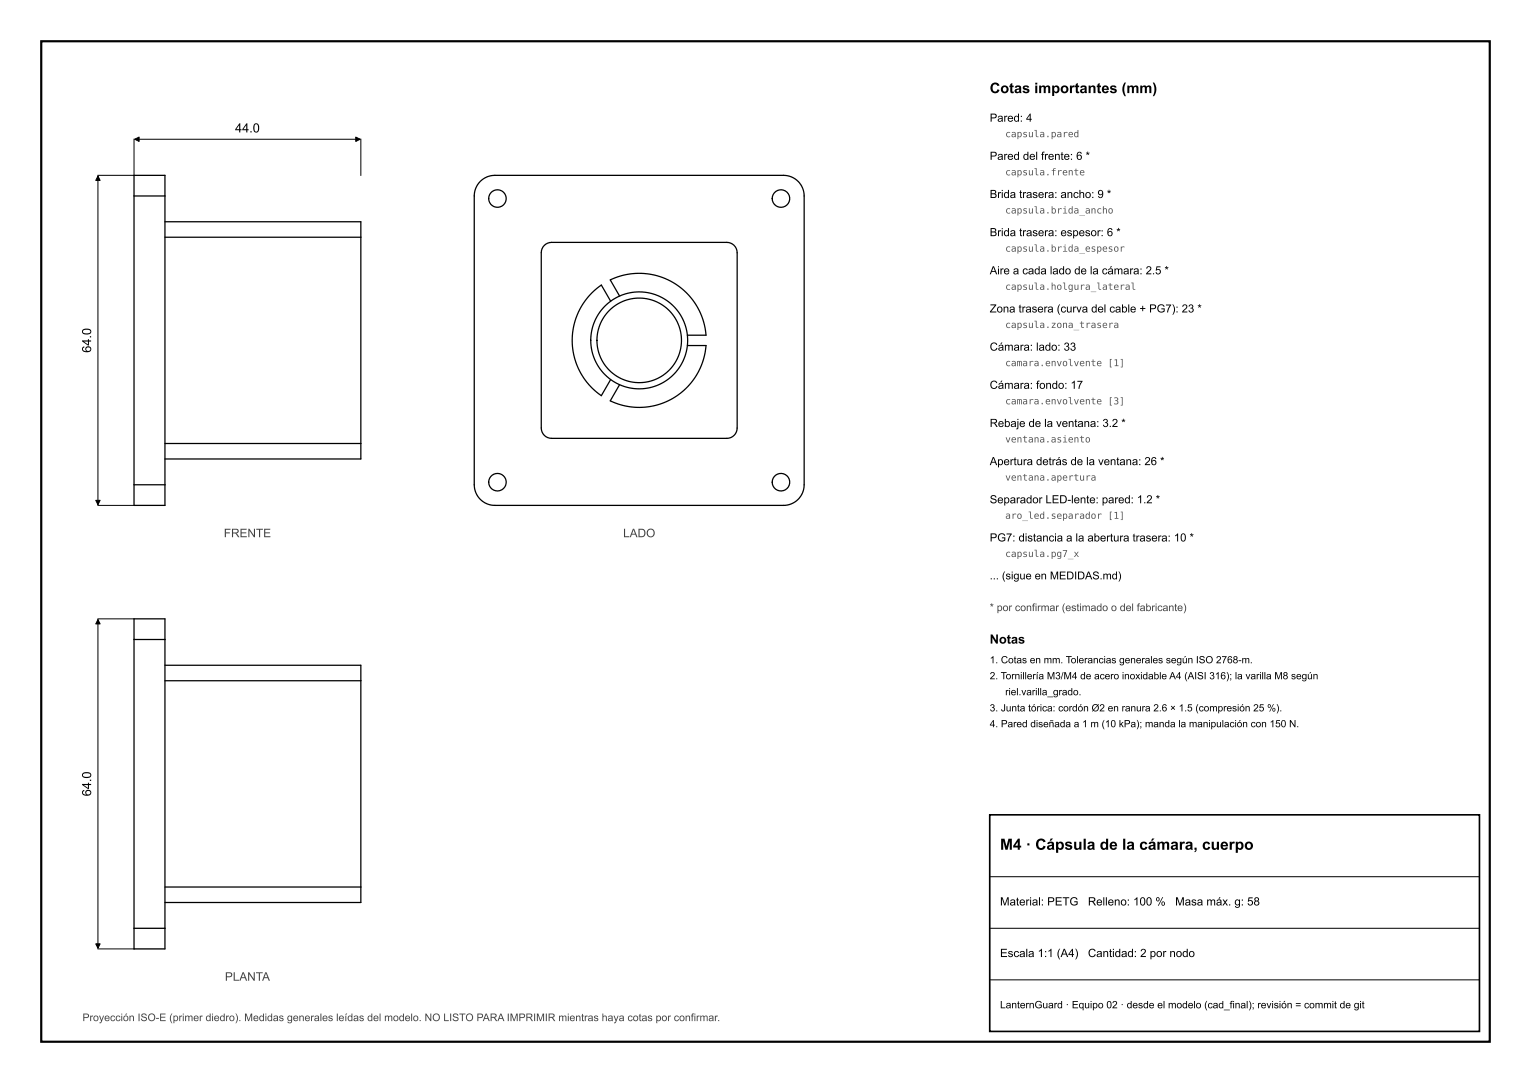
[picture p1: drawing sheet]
<svg xmlns="http://www.w3.org/2000/svg" width="297mm" height="210mm" viewBox="0 0 297 210" stroke-linecap="round" stroke-linejoin="round" font-family="sans-serif">
<defs><g id="words">
<text font-size="3" x="194" y="164.8">M4 · Cápsula de la cámara, cuerpo</text>
<text font-size="2.8" x="192" y="18.1">Cotas importantes (mm)</text>
<g font-size="2.5">
<text x="45.6" y="25.7">44.0</text>
<text x="17.7" y="68.4" transform="rotate(-90 17.7 68.4)">64.0</text>
<text x="192" y="124.8">Notas</text>
<text x="17.7" y="154.4" transform="rotate(-90 17.7 154.4)">64.0</text>
</g>
<g font-size="2.3" fill="#444">
<text x="43.4" y="104.2">FRENTE</text>
<text x="120.9" y="104.2">LADO</text>
<text x="43.6" y="190.2">PLANTA</text>
</g>
<g font-size="2.2">
<text x="192" y="23.6">Pared: 4</text>
<text x="192" y="31">Pared del frente: 6 *</text>
<text x="192" y="38.4">Brida trasera: ancho: 9 *</text>
<text x="192" y="45.8">Brida trasera: espesor: 6 *</text>
<text x="192" y="53.2">Aire a cada lado de la cámara: 2.5 *</text>
<text x="192" y="60.6">Zona trasera (curva del cable + PG7): 23 *</text>
<text x="192" y="68">Cámara: lado: 33</text>
<text x="192" y="75.4">Cámara: fondo: 17</text>
<text x="192" y="82.8">Rebaje de la ventana: 3.2 *</text>
<text x="192" y="90.2">Apertura detrás de la ventana: 26 *</text>
<text x="192" y="97.6">Separador LED-lente: pared: 1.2 *</text>
<text x="192" y="105">PG7: distancia a la abertura trasera: 10 *</text>
<text x="194" y="175.6">Material: PETG</text>
<text x="211" y="175.6">Relleno: 100 %</text>
<text x="228" y="175.6">Masa máx. g: 58</text>
<text x="194" y="185.6">Escala 1:1 (A4)</text>
<text x="211.1" y="185.6">Cantidad: 2 por nodo</text>
</g>
<text font-size="2.1" x="192" y="112.3">... (sigue en MEDIDAS.md)</text>
<g font-size="2" fill="#444">
<text x="192" y="118.5">* por confirmar (estimado o del fabricante)</text>
<text x="16" y="198">Proyección ISO-E (primer diedro). Medidas generales leídas del modelo. NO LISTO PARA IMPRIMIR mientras haya cotas por confirmar.</text>
</g>
<text font-size="2" x="194" y="195.5">LanternGuard · Equipo 02 · desde el modelo (cad_final); revisión = commit de git</text>
<g font-size="1.9">
<text x="192" y="128.6">1. Cotas en mm. Tolerancias generales según ISO 2768-m.</text>
<text x="192" y="131.7">2. Tornillería M3/M4 de acero inoxidable A4 (AISI 316); la varilla M8 según</text>
<text x="192" y="137.9">3. Junta tórica: cordón Ø2 en ranura 2.6 × 1.5 (compresión 25 %).</text>
<text x="195" y="134.8">riel.varilla_grado.</text>
<text x="192" y="141">4. Pared diseñada a 1 m (10 kPa); manda la manipulación con 150 N.</text>
</g>
<g font-size="1.8" fill="#555">
<text x="195" y="26.6">capsula.pared</text>
<text x="195" y="34">capsula.frente</text>
<text x="195" y="41.4">capsula.brida_ancho</text>
<text x="195" y="48.8">capsula.brida_espesor</text>
<text x="195" y="56.2">capsula.holgura_lateral</text>
<text x="195" y="63.6">capsula.zona_trasera</text>
<text x="195" y="71">camara.envolvente [1]</text>
<text x="195" y="78.4">camara.envolvente [3]</text>
<text x="195" y="85.8">ventana.asiento</text>
<text x="195" y="93.2">ventana.apertura</text>
<text x="195" y="100.6">aro_led.separador [1]</text>
<text x="195" y="108">capsula.pg7_x</text>
</g>
</g></defs>
<path d="M8 8h281v194h-281z" fill="none" stroke="#000" stroke-width=".42"/>
<path d="M192 158h95v42h-95z" fill="none" stroke="#000" stroke-width=".32"/>
<g fill="none" stroke="#000" stroke-width=".25">
<path d="M26 38v-4h6v4M26 38v56M26 38h6M32 38v56M93.2 35.2a4.5 4.5 0 0 1 3.7-1.2h53.7a5 5 0 0 1 4.2 1.2 4.5 4.5 0 0 1 1.2 3.7v53.7a5 5 0 0 1-1.2 4.2 4.5 4.5 0 0 1-3.7 1.2h-53.7a5 5 0 0 1-4.2-1.2 4.5 4.5 0 0 1-1.2-3.7v-53.7a5 5 0 0 1 1.2-4.2zM32 43h38v3M32 46h38M70 46v40M105.6 47.6a4 4 0 0 1 3-.6h30.4a7.1 7.1 0 0 1 3.1 .3 2.79 2.79 0 0 1 .9 2.9v30.8a7.1 7.1 0 0 1-.3 3.1 2.79 2.79 0 0 1-2.9 .9h-30.8a7.1 7.1 0 0 1-3.1-.3 2.79 2.79 0 0 1-.9-2.9v-30.8a7.1 7.1 0 0 1 .3-3.1zM118.5 58.4l-1.8-3.1a13 13 0 0 0 0 21.4l1.8-3.1M120.2 57.4l-1.8-3.1a13 13 0 0 1 18.6 10.7h-3.7M133.3 67h3.7a13 13 0 0 1-18.6 10.7l1.8-3.1"/>
<path d="M26 94v4h6v-4M26 94h6M32 86h38M70 86v3h-38M26 124v-4h6v4M26 124v56M26 124h6M32 124v56M32 129h38v3M32 132h38M70 132v40M26 180v4h6v-4"/>
<path d="M26 180h6M32 172h38M70 172v3h-38"/>
<circle cx="96.5" cy="38.5" r="1.7"/>
<circle cx="151.5" cy="38.5" r="1.7"/>
<circle cx="124" cy="66" r="9.4"/>
<circle cx="124" cy="66" r="8.2"/>
<circle cx="96.5" cy="93.5" r="1.7"/>
<circle cx="151.5" cy="93.5" r="1.7"/>
</g>
<path d="M19 34.1v63.8M26 27v7h-7M26.1 27h43.8M70 27v7M19 98h7M19 120h7M19 120.1v63.8M192 170h95M192 180h95M19 184h7M192 190h95" fill="none" stroke="#000" stroke-width=".19"/>
<path d="M19 34.1l.4 .9h-.8zM26.1 27l.9-.4v.8zM69 26.6l.9 .4-.9 .4zM18.6 97h.8l-.4 .9zM19 120.1l.4 .9h-.8zM18.6 183h.8l-.4 .9z" fill="#000" stroke="#000" stroke-width=".19"/>
<use href="#words"/>
</svg>
